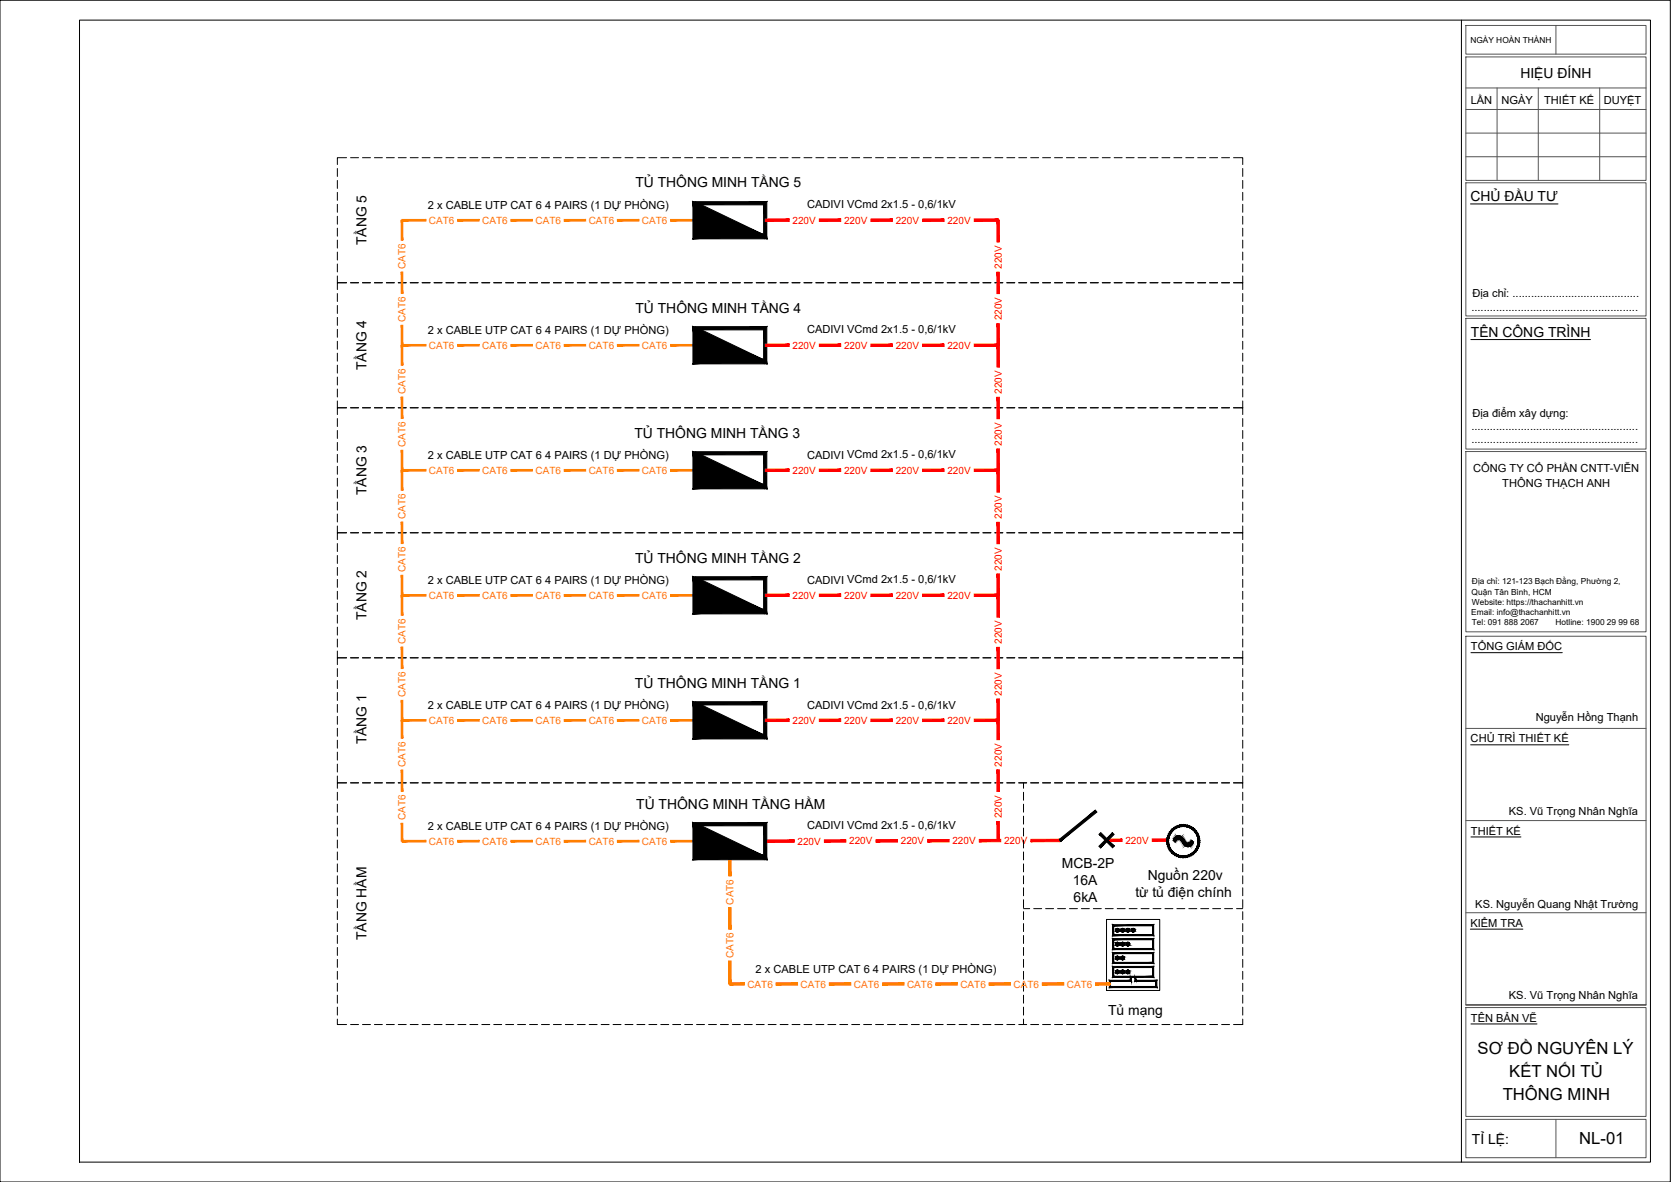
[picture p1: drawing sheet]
<svg xmlns="http://www.w3.org/2000/svg" width="420mm" height="297mm" viewBox="0 0 420 297" stroke-linecap="round" stroke-linejoin="round" font-family="sans-serif">
<defs><g id="words">
<g font-size="4.2">
<text x="371.5" y="264.9">SƠ ĐỒ NGUYÊN LÝ</text>
<text x="379.5" y="270.6">KẾT NỐI TỦ</text>
<text x="377.8" y="276.4">THÔNG MINH</text>
<text x="397.1" y="287.6">NL-01</text>
</g>
<g font-size="3.5">
<text x="382.3" y="19.5">HIỆU ĐÍNH</text>
<text x="159.8" y="47.1">TỦ THÔNG MINH TẦNG 5</text>
<text x="369.7" y="50.5">CHỦ ĐẦU TƯ</text>
<text x="92.1" y="61.6" transform="rotate(-90 92.1 61.6)">TẦNG 5</text>
<text x="159.8" y="78.5">TỦ THÔNG MINH TẦNG 4</text>
<text x="369.8" y="84.6">TÊN CÔNG TRÌNH</text>
<text x="92.1" y="93" transform="rotate(-90 92.1 93)">TẦNG 4</text>
<text x="159.5" y="110.1">TỦ THÔNG MINH TẦNG 3</text>
<text x="92.1" y="124.4" transform="rotate(-90 92.1 124.4)">TẦNG 3</text>
<text x="159.7" y="141.4">TỦ THÔNG MINH TẦNG 2</text>
<text x="92.1" y="155.9" transform="rotate(-90 92.1 155.9)">TẦNG 2</text>
<text x="159.7" y="173">TỦ THÔNG MINH TẦNG 1</text>
<text x="92.1" y="187" transform="rotate(-90 92.1 187)">TẦNG 1</text>
<text x="160" y="203.3">TỦ THÔNG MINH TẦNG HẦM</text>
<text x="267" y="218.2">MCB-2P</text>
<text x="288.6" y="221.1">Nguồn 220v</text>
<text x="269.7" y="222.4">16A</text>
<text x="270" y="226.6">6kA</text>
<text x="285.5" y="225.4">từ tủ điện chính</text>
<text x="92.1" y="236.2" transform="rotate(-90 92.1 236.2)">TẦNG HẦM</text>
<text x="278.6" y="255">Tủ mạng</text>
<text x="370.1" y="287.4">TỈ LỆ:</text>
</g>
<g font-size="2.8">
<text x="369.8" y="26.1">LẦN</text>
<text x="377.6" y="26">NGÀY</text>
<text x="388.3" y="26.1">THIẾT KẾ</text>
<text x="403.2" y="26">DUYỆT</text>
<text x="107.6" y="52.5">2 x CABLE UTP CAT 6 4 PAIRS (1 DỰ PHÒNG)</text>
<text x="202.9" y="52.3">CADIVI VCmd 2x1.5 - 0,6/1kV</text>
<text x="370.2" y="74.7">Địa chỉ: .........................................</text>
<text x="107.6" y="83.9">2 x CABLE UTP CAT 6 4 PAIRS (1 DỰ PHÒNG)</text>
<text x="202.9" y="83.8">CADIVI VCmd 2x1.5 - 0,6/1kV</text>
<text x="370" y="78">......................................................</text>
<text x="370.2" y="104.8">Địa điểm xây dựng:</text>
<text x="370" y="108.1">......................................................</text>
<text x="370" y="111.4">......................................................</text>
<text x="107.6" y="115.4">2 x CABLE UTP CAT 6 4 PAIRS (1 DỰ PHÒNG)</text>
<text x="202.9" y="115.2">CADIVI VCmd 2x1.5 - 0,6/1kV</text>
<text x="370.4" y="118.6">CÔNG TY CỔ PHẦN CNTT-VIỄN</text>
<text x="377.7" y="122.5">THÔNG THẠCH ANH</text>
<text x="107.6" y="146.8">2 x CABLE UTP CAT 6 4 PAIRS (1 DỰ PHÒNG)</text>
<text x="202.9" y="146.6">CADIVI VCmd 2x1.5 - 0,6/1kV</text>
<text x="369.9" y="163.4">TỔNG GIÁM ĐỐC</text>
<text x="107.6" y="178.2">2 x CABLE UTP CAT 6 4 PAIRS (1 DỰ PHÒNG)</text>
<text x="202.9" y="178.1">CADIVI VCmd 2x1.5 - 0,6/1kV</text>
<text x="386.1" y="181.2">Nguyễn Hồng Thạnh</text>
<text x="369.8" y="186.6">CHỦ TRÌ THIẾT KẾ</text>
<text x="107.6" y="208.6">2 x CABLE UTP CAT 6 4 PAIRS (1 DỰ PHÒNG)</text>
<text x="202.9" y="208.2">CADIVI VCmd 2x1.5 - 0,6/1kV</text>
<text x="369.9" y="209.7">THIẾT KẾ</text>
<text x="379.4" y="204.7">KS. Vũ Trọng Nhân Nghĩa</text>
<text x="369.7" y="232.9">KIỂM TRA</text>
<text x="370.9" y="228.1">KS. Nguyễn Quang Nhật Trường</text>
<text x="190" y="244.5">2 x CABLE UTP CAT 6 4 PAIRS (1 DỰ PHÒNG)</text>
<text x="379.4" y="251.1">KS. Vũ Trọng Nhân Nghĩa</text>
<text x="369.9" y="256.7">TÊN BẢN VẼ</text>
</g>
<g font-size="2.5" fill="#ff7f00">
<text x="107.9" y="56.2">CAT6</text>
<text x="121.3" y="56.2">CAT6</text>
<text x="134.6" y="56.2">CAT6</text>
<text x="148" y="56.2">CAT6</text>
<text x="161.4" y="56.2">CAT6</text>
<text x="102" y="67.6" transform="rotate(-90 102 67.6)">CAT6</text>
<text x="102" y="81" transform="rotate(-90 102 81)">CAT6</text>
<text x="107.9" y="87.7">CAT6</text>
<text x="121.3" y="87.7">CAT6</text>
<text x="134.6" y="87.7">CAT6</text>
<text x="148" y="87.7">CAT6</text>
<text x="161.4" y="87.7">CAT6</text>
<text x="102" y="99" transform="rotate(-90 102 99)">CAT6</text>
<text x="102" y="112.4" transform="rotate(-90 102 112.4)">CAT6</text>
<text x="107.9" y="119.1">CAT6</text>
<text x="121.3" y="119.1">CAT6</text>
<text x="134.6" y="119.1">CAT6</text>
<text x="148" y="119.1">CAT6</text>
<text x="161.4" y="119.1">CAT6</text>
<text x="102" y="130.4" transform="rotate(-90 102 130.4)">CAT6</text>
<text x="102" y="143.8" transform="rotate(-90 102 143.8)">CAT6</text>
<text x="107.9" y="150.5">CAT6</text>
<text x="121.3" y="150.5">CAT6</text>
<text x="134.6" y="150.5">CAT6</text>
<text x="148" y="150.5">CAT6</text>
<text x="161.4" y="150.5">CAT6</text>
<text x="102" y="161.8" transform="rotate(-90 102 161.8)">CAT6</text>
<text x="102" y="175.2" transform="rotate(-90 102 175.2)">CAT6</text>
<text x="107.9" y="181.9">CAT6</text>
<text x="121.3" y="181.9">CAT6</text>
<text x="134.6" y="181.9">CAT6</text>
<text x="148" y="181.9">CAT6</text>
<text x="161.4" y="181.9">CAT6</text>
<text x="102" y="192.7" transform="rotate(-90 102 192.7)">CAT6</text>
<text x="102" y="206.1" transform="rotate(-90 102 206.1)">CAT6</text>
<text x="107.9" y="212.3">CAT6</text>
<text x="121.3" y="212.3">CAT6</text>
<text x="134.6" y="212.3">CAT6</text>
<text x="148" y="212.3">CAT6</text>
<text x="161.4" y="212.3">CAT6</text>
<text x="184.4" y="227.3" transform="rotate(-90 184.4 227.3)">CAT6</text>
<text x="184.4" y="240.7" transform="rotate(-90 184.4 240.7)">CAT6</text>
<text x="187.9" y="248.2">CAT6</text>
<text x="201.3" y="248.2">CAT6</text>
<text x="214.7" y="248.2">CAT6</text>
<text x="228.1" y="248.2">CAT6</text>
<text x="241.5" y="248.2">CAT6</text>
<text x="254.9" y="248.2">CAT6</text>
<text x="268.2" y="248.2">CAT6</text>
</g>
<g font-size="2.5" fill="#f00">
<text x="199.3" y="56.2">220V</text>
<text x="212.2" y="56.2">220V</text>
<text x="225.2" y="56.2">220V</text>
<text x="238.2" y="56.2">220V</text>
<text x="251.9" y="67.6" transform="rotate(-90 251.9 67.6)">220V</text>
<text x="251.9" y="80.5" transform="rotate(-90 251.9 80.5)">220V</text>
<text x="199.3" y="87.6">220V</text>
<text x="212.2" y="87.6">220V</text>
<text x="225.2" y="87.6">220V</text>
<text x="238.2" y="87.6">220V</text>
<text x="251.9" y="99" transform="rotate(-90 251.9 99)">220V</text>
<text x="251.9" y="112" transform="rotate(-90 251.9 112)">220V</text>
<text x="199.3" y="119.1">220V</text>
<text x="212.2" y="119.1">220V</text>
<text x="225.2" y="119.1">220V</text>
<text x="238.2" y="119.1">220V</text>
<text x="251.9" y="130.4" transform="rotate(-90 251.9 130.4)">220V</text>
<text x="251.9" y="143.4" transform="rotate(-90 251.9 143.4)">220V</text>
<text x="199.3" y="150.5">220V</text>
<text x="212.2" y="150.5">220V</text>
<text x="225.2" y="150.5">220V</text>
<text x="238.2" y="150.5">220V</text>
<text x="251.9" y="161.8" transform="rotate(-90 251.9 161.8)">220V</text>
<text x="251.9" y="174.8" transform="rotate(-90 251.9 174.8)">220V</text>
<text x="199.3" y="181.9">220V</text>
<text x="212.2" y="181.9">220V</text>
<text x="225.2" y="181.9">220V</text>
<text x="238.2" y="181.9">220V</text>
<text x="251.9" y="192.6" transform="rotate(-90 251.9 192.6)">220V</text>
<text x="251.9" y="205.6" transform="rotate(-90 251.9 205.6)">220V</text>
<text x="200.5" y="212.3">220V</text>
<text x="213.5" y="212.2">220V</text>
<text x="226.5" y="212.2">220V</text>
<text x="239.5" y="212.2">220V</text>
<text x="252.5" y="212.1">220V</text>
<text x="283" y="212.1">220V</text>
</g>
<g font-size="2.1">
<text x="369.7" y="10.9">NGÀY HOÀN THÀNH</text>
<text x="370" y="149.4">Quận Tân Bình, HCM</text>
<text x="370.1" y="146.9">Địa chỉ: 121-123 Bạch Đằng, Phường 2,</text>
<text x="370" y="154.4">Email: info@thachanhitt.vn</text>
<text x="370.1" y="151.9">Website: https://thachanhitt.vn</text>
<text x="370.1" y="157">Tel: 091 888 2067</text>
<text x="391.1" y="157">Hotline: 1900 29 99 68</text>
</g>
</g></defs>
<!-- layer: 0 -->
<g fill="#ff7f00" stroke="#ff7f00" stroke-width=".25">
<path d="M101.1 180.8v.4l6-.4zM101.1 181.2l6-.4v.4z"/>
<path d="M115.1 180.8v.4l5.4-.4zM115.1 181.2l5.4-.4v.4z"/>
<path d="M128.5 180.8v.4l5.4-.4zM128.5 181.2l5.4-.4v.4z"/>
<path d="M141.8 180.8v.4l5.5-.4zM141.8 181.2l5.5-.4v.4z"/>
<path d="M155.2 180.8v.4l5.4-.4zM155.2 181.2l5.4-.4v.4z"/>
<path d="M168.6 180.8v.4l6-.4zM168.6 181.2l6-.4v.4zM174.6 180.8v.4z"/>
<path d="M101.1 211.2v.4l6-.4zM101.1 211.6l6-.4v.4z"/>
<path d="M115.1 211.2v.4l5.4-.4zM115.1 211.6l5.4-.4v.4z"/>
<path d="M128.5 211.2v.4l5.4-.4zM128.5 211.6l5.4-.4v.4z"/>
<path d="M141.8 211.2v.4l5.5-.4zM141.8 211.6l5.5-.4v.4z"/>
<path d="M155.2 211.2v.4l5.4-.4zM155.2 211.6l5.4-.4v.4z"/>
<path d="M168.6 211.2v.4l6-.4zM168.6 211.6l6-.4v.4zM174.6 211.2v.4z"/>
<path d="M101.1 149.4v.4l6-.4zM101.1 149.8l6-.4v.4z"/>
<path d="M115.1 149.4v.4l5.4-.4zM115.1 149.8l5.4-.4v.4z"/>
<path d="M128.5 149.4v.4l5.4-.4zM128.5 149.8l5.4-.4v.4z"/>
<path d="M141.8 149.4v.4l5.5-.4zM141.8 149.8l5.5-.4v.4z"/>
<path d="M155.2 149.4v.4l5.4-.4zM155.2 149.8l5.4-.4v.4z"/>
<path d="M168.6 149.4v.4l6-.4zM168.6 149.8l6-.4v.4zM174.6 149.4v.4z"/>
<path d="M101.1 118v.4l6-.4zM101.1 118.4l6-.4v.4z"/>
<path d="M115.1 118v.4l5.4-.4zM115.1 118.4l5.4-.4v.4z"/>
<path d="M128.5 118v.4l5.4-.4zM128.5 118.4l5.4-.4v.4z"/>
<path d="M141.8 118v.4l5.5-.4zM141.8 118.4l5.5-.4v.4z"/>
<path d="M155.2 118v.4l5.4-.4zM155.2 118.4l5.4-.4v.4z"/>
<path d="M168.6 118v.4l6-.4zM168.6 118.4l6-.4v.4zM174.6 118v.4z"/>
<path d="M101.1 86.6v.4l6-.4zM101.1 87l6-.4v.4z"/>
<path d="M115.1 86.6v.4l5.4-.4zM115.1 87l5.4-.4v.4z"/>
<path d="M128.5 86.6v.4l5.4-.4zM128.5 87l5.4-.4v.4z"/>
<path d="M141.8 86.6v.4l5.5-.4zM141.8 87l5.5-.4v.4z"/>
<path d="M155.2 86.6v.4l5.4-.4zM155.2 87l5.4-.4v.4z"/>
<path d="M168.6 86.6v.4l6-.4zM168.6 87l6-.4v.4zM174.6 86.6v.4z"/>
<path d="M183.2 241.5v5.8h.6zM183.2 241.5h.6v5.8z"/>
<path d="M183.2 228.1v5.4h.6zM183.2 228.1h.6v5.4z"/>
<path d="M183.2 214.4v5.7h.6zM183.2 214.4h.6v5.7z"/>
<path d="M183.5 247v.6l3.6-.6zM183.5 247.6l3.6-.6v.6z"/>
<path d="M195.1 247v.6l5.4-.6zM195.1 247.6l5.4-.6v.6z"/>
<path d="M208.5 247v.6l5.4-.6zM208.5 247.6l5.4-.6v.6z"/>
<path d="M221.9 247v.6l5.4-.6zM221.9 247.6l5.4-.6v.6z"/>
<path d="M235.3 247v.6l5.4-.6zM235.3 247.6l5.4-.6v.6z"/>
<path d="M248.7 247v.6l5.4-.6zM248.7 247.6l5.4-.6v.6z"/>
<path d="M262.1 247v.6l5.4-.6zM262.1 247.6l5.4-.6v.6z"/>
<path d="M275.5 247v.6l3.6-.6zM275.5 247.6l3.6-.6v.6z"/>
<path d="M101.1 55.1v.4l6-.4zM101.1 55.5l6-.4v.4z"/>
<path d="M115.1 55.1v.4l5.4-.4zM115.1 55.5l5.4-.4v.4z"/>
<path d="M128.5 55.1v.4l5.4-.4zM128.5 55.5l5.4-.4v.4z"/>
<path d="M141.8 55.1v.4l5.5-.4zM141.8 55.5l5.5-.4v.4z"/>
<path d="M155.2 55.1v.4l5.4-.4zM155.2 55.5l5.4-.4v.4z"/>
<path d="M168.6 55.1v.4l6-.4zM168.6 55.5l6-.4v.4zM174.6 55.1v.4z"/>
<path d="M100.9 206.9v4.5h.4zM100.9 206.9h.4v4.5z"/>
<path d="M100.9 193.5v5.4h.4zM100.9 193.5h.4v5.4z"/>
<path d="M100.9 181v4.5h.4zM100.9 181h.4v4.5z"/>
<path d="M100.9 176v5h.4zM100.9 176h.4v5z"/>
<path d="M100.9 162.6v5.4h.4zM100.9 162.6h.4v5.4z"/>
<path d="M100.9 149.6v5h.4zM100.9 149.6h.4v5z"/>
<path d="M100.9 144.6v5h.4zM100.9 144.6h.4v5z"/>
<path d="M100.9 131.2v5.4h.4zM100.9 131.2h.4v5.4z"/>
<path d="M100.9 118.2v5h.4zM100.9 118.2h.4v5z"/>
<path d="M100.9 113.2v5h.4zM100.9 113.2h.4v5z"/>
<path d="M100.9 99.8v5.4h.4zM100.9 99.8h.4v5.4z"/>
<path d="M100.9 86.8v5h.4zM100.9 86.8h.4v5z"/>
<path d="M100.9 81.7v5.1h.4zM100.9 81.7h.4v5.1z"/>
<path d="M100.9 68.4v5.4h.4zM100.9 68.4h.4v5.4z"/>
<path d="M100.9 55.3v5.1h.4zM100.9 55.3h.4v5.1z"/>
</g>
<g fill="none" stroke="#000" stroke-width=".25">
<path d="M0 .1h420v296.9h-420zM20 5.1h395v286.9h-395zM367.5 5.1v286.9M87.1 39.6h-2.3v1.7M88.1 39.6h2M91.1 39.6h2M94.1 39.6h2M97.1 39.6h2M100.1 39.6h2M103.1 39.6h2M106.1 39.6h2M109.1 39.6h2"/>
<path d="M112.1 39.6h2M115.1 39.6h2M118.1 39.6h2M121.1 39.6h2M124.1 39.6h2M127.1 39.6h2M130.1 39.6h2M133.1 39.6h2M136.1 39.6h2M139.1 39.6h2M142.1 39.6h2M145.2 39.6h2"/>
<path d="M148.1 39.6h2M151.2 39.6h2M154.1 39.6h2M157.2 39.6h2M160.1 39.6h2M163.2 39.6h2M166.1 39.6h2M169.1 39.6h2M172.1 39.6h2M175.1 39.6h2M178.1 39.6h2M181.1 39.6h2"/>
<path d="M184.1 39.6h2.1M187.1 39.6h2M190.2 39.6h2M193.1 39.6h2M196.2 39.6h2M199.1 39.6h2M202.2 39.6h2M205.1 39.6h2M208.2 39.6h2M211.1 39.6h2M214.2 39.6h2M217.1 39.6h2"/>
<path d="M220.2 39.6h2M223.1 39.6h2M226.2 39.6h2M229.2 39.6h2M232.2 39.6h2M235.2 39.6h2M238.2 39.6h1.9M241.2 39.6h2M244.1 39.6h2M247.2 39.6h2M250.1 39.6h2M253.2 39.6h2"/>
<path d="M256.1 39.6h2M259.2 39.6h2M262.1 39.6h2M265.2 39.6h2M268.1 39.6h2.1M271.2 39.6h2M274.2 39.6h2M277.2 39.6h2M280.2 39.6h2M283.2 39.6h2M286.2 39.6h2M289.2 39.6h2"/>
<path d="M292.2 39.6h2M295.2 39.6h2M298.2 39.6h2M301.2 39.6h2M304.2 39.6h2M307.2 39.6h2M310.2 39.6h2.3v1.7M84.8 42.3v2M84.8 45.3v2M84.8 48.3v2M84.8 51.3v2M84.8 54.3v2"/>
<path d="M84.8 57.3v2M312.5 42.3v2M312.5 45.3v2M312.5 48.3v2M312.5 51.3v2M312.5 54.3v2M312.5 57.3v2M369.7 51.3h22M84.8 69.3v1.8h2.3h-2.3v1.7M84.8 60.3v2M84.8 63.3v2M84.8 66.3v2"/>
<path d="M84.8 73.8v2M84.8 76.8v2M84.8 79.8v2M88.1 71.1h2M91.1 71.1h2M94.1 71.1h2M97.1 71.1h2M100.1 71.1h2M103.1 71.1h2M106.1 71.1h2M109.1 71.1h2M112.1 71.1h2"/>
<path d="M115.1 71.1h2M118.1 71.1h2M121.1 71.1h2M124.1 71.1h2M127.1 71.1h2M130.1 71.1h2M133.1 71.1h2M136.1 71.1h2M139.1 71.1h2M142.1 71.1h2M145.2 71.1h2M148.1 71.1h2"/>
<path d="M151.2 71.1h2M154.1 71.1h2M157.2 71.1h2M160.1 71.1h2M163.2 71.1h2M166.1 71.1h2M169.1 71.1h2M172.1 71.1h2M175.1 71.1h2M178.1 71.1h2M181.1 71.1h2M184.1 71.1h2.1"/>
<path d="M187.1 71.1h2M190.2 71.1h2M193.1 71.1h2M196.2 71.1h2M199.1 71.1h2M202.2 71.1h2M205.1 71.1h2M208.2 71.1h2M211.1 71.1h2M214.2 71.1h2M217.1 71.1h2M220.2 71.1h2"/>
<path d="M223.1 71.1h2M226.2 71.1h2M229.2 71.1h2M232.2 71.1h2M235.2 71.1h2M238.2 71.1h1.9M241.2 71.1h2M244.1 71.1h2M247.2 71.1h2M250.1 71.1h2M253.2 71.1h2M256.1 71.1h2"/>
<path d="M259.2 71.1h2M262.1 71.1h2M265.2 71.1h2M268.1 71.1h2.1M271.2 71.1h2M274.2 71.1h2M277.2 71.1h2M280.2 71.1h2M283.2 71.1h2M286.2 71.1h2M289.2 71.1h2M292.2 71.1h2"/>
<path d="M295.2 71.1h2M298.2 71.1h2M301.2 71.1h2M304.2 71.1h2M307.2 71.1h2M312.5 69.3v1.8h-2.3h2.3v1.7M312.5 60.3v2M312.5 63.3v2M312.5 66.3v2M312.5 73.8v2M312.5 76.8v2M312.5 79.8v2"/>
<path d="M84.8 82.8v2M84.8 85.8v2M84.8 88.8v2M84.8 91.8v2M84.8 94.8v2M84.8 97.8v2M312.5 82.8v2M312.5 85.8v2M312.5 88.8v2M312.5 91.8v2M312.5 94.8v2M312.5 97.8v2"/>
<path d="M369.8 85.3h30.1M84.8 100.8v1.7h2.3h-2.3v1.7M84.8 105.2v2M84.8 108.2v2M84.8 111.2v2M84.8 114.2v2M84.8 117.2v2M88.1 102.5h2M91.1 102.5h2M94.1 102.5h2M97.1 102.5h2M100.1 102.5h2"/>
<path d="M103.1 102.5h2M106.1 102.5h2M109.1 102.5h2M112.1 102.5h2M115.1 102.5h2M118.1 102.5h2M121.1 102.5h2M124.1 102.5h2M127.1 102.5h2M130.1 102.5h2M133.1 102.5h2M136.1 102.5h2"/>
<path d="M139.1 102.5h2M142.1 102.5h2M145.2 102.5h2M148.1 102.5h2M151.2 102.5h2M154.1 102.5h2M157.2 102.5h2M160.1 102.5h2M163.2 102.5h2M166.1 102.5h2M169.1 102.5h2M172.1 102.5h2"/>
<path d="M175.1 102.5h2M178.1 102.5h2M181.1 102.5h2M184.1 102.5h2.1M187.1 102.5h2M190.2 102.5h2M193.1 102.5h2M196.2 102.5h2M199.1 102.5h2M202.2 102.5h2M205.1 102.5h2M208.2 102.5h2"/>
<path d="M211.1 102.5h2M214.2 102.5h2M217.1 102.5h2M220.2 102.5h2M223.1 102.5h2M226.2 102.5h2M229.2 102.5h2M232.2 102.5h2M235.2 102.5h2M238.2 102.5h1.9M241.2 102.5h2M244.1 102.5h2"/>
<path d="M247.2 102.5h2M250.1 102.5h2M253.2 102.5h2M256.1 102.5h2M259.2 102.5h2M262.1 102.5h2M265.2 102.5h2M268.1 102.5h2.1M271.2 102.5h2M274.2 102.5h2M277.2 102.5h2M280.2 102.5h2"/>
<path d="M283.2 102.5h2M286.2 102.5h2M289.2 102.5h2M292.2 102.5h2M295.2 102.5h2M298.2 102.5h2M301.2 102.5h2M304.2 102.5h2M307.2 102.5h2M312.5 100.8v1.7h-2.3h2.3v1.7M312.5 105.2v2M312.5 108.2v2"/>
<path d="M312.5 111.2v2M312.5 114.2v2M312.5 117.2v2M84.8 132.2v1.7h2.3h-2.3v1.7M84.8 120.2v2M84.8 123.2v2M84.8 126.2v2M84.8 129.2v2M84.8 136.6v2M84.8 139.6v2M88.1 133.9h2M91.1 133.9h2"/>
<path d="M94.1 133.9h2M97.1 133.9h2M100.1 133.9h2M103.1 133.9h2M106.1 133.9h2M109.1 133.9h2M112.1 133.9h2M115.1 133.9h2M118.1 133.9h2M121.1 133.9h2M124.1 133.9h2M127.1 133.9h2"/>
<path d="M130.1 133.9h2M133.1 133.9h2M136.1 133.9h2M139.1 133.9h2M142.1 133.9h2M145.2 133.9h2M148.1 133.9h2M151.2 133.9h2M154.1 133.9h2M157.2 133.9h2M160.1 133.9h2M163.2 133.9h2"/>
<path d="M166.1 133.9h2M169.1 133.9h2M172.1 133.9h2M175.1 133.9h2M178.1 133.9h2M181.1 133.9h2M184.1 133.9h2.1M187.1 133.9h2M190.2 133.9h2M193.1 133.9h2M196.2 133.9h2M199.1 133.9h2"/>
<path d="M202.2 133.9h2M205.1 133.9h2M208.2 133.9h2M211.1 133.9h2M214.2 133.9h2M217.1 133.9h2M220.2 133.9h2M223.1 133.9h2M226.2 133.9h2M229.2 133.9h2M232.2 133.9h2M235.2 133.9h2"/>
<path d="M238.2 133.9h1.9M241.2 133.9h2M244.1 133.9h2M247.2 133.9h2M250.1 133.9h2M253.2 133.9h2M256.1 133.9h2M259.2 133.9h2M262.1 133.9h2M265.2 133.9h2M268.1 133.9h2.1M271.2 133.9h2"/>
<path d="M274.2 133.9h2M277.2 133.9h2M280.2 133.9h2M283.2 133.9h2M286.2 133.9h2M289.2 133.9h2M292.2 133.9h2M295.2 133.9h2M298.2 133.9h2M301.2 133.9h2M304.2 133.9h2M307.2 133.9h2"/>
<path d="M312.5 132.2v1.7h-2.3h2.3v1.7M312.5 120.2v2M312.5 123.2v2M312.5 126.2v2M312.5 129.2v2M312.5 136.6v2M312.5 139.6v2M84.8 142.6v2M84.8 145.6v2M84.8 148.6v2M84.8 151.6v2M84.8 154.6v2"/>
<path d="M84.8 157.6v2M312.5 142.6v2M312.5 145.6v2M312.5 148.6v2M312.5 151.6v2M312.5 154.6v2M312.5 157.6v2M84.8 163.6v1.7h2.3h-2.3v1.7M84.8 160.6v2M84.8 168v2M84.8 171v2M84.8 174v2"/>
<path d="M84.8 177v2M88.1 165.3h2M91.1 165.3h2M94.1 165.3h2M97.1 165.3h2M100.1 165.3h2M103.1 165.3h2M106.1 165.3h2M109.1 165.3h2M112.1 165.3h2M115.1 165.3h2M118.1 165.3h2"/>
<path d="M121.1 165.3h2M124.1 165.3h2M127.1 165.3h2M130.1 165.3h2M133.1 165.3h2M136.1 165.3h2M139.1 165.3h2M142.1 165.3h2M145.2 165.3h2M148.1 165.3h2M151.2 165.3h2M154.1 165.3h2"/>
<path d="M157.2 165.3h2M160.1 165.3h2M163.2 165.3h2M166.1 165.3h2M169.1 165.3h2M172.1 165.3h2M175.1 165.3h2M178.1 165.3h2M181.1 165.3h2M184.1 165.3h2.1M187.1 165.3h2M190.2 165.3h2"/>
<path d="M193.1 165.3h2M196.2 165.3h2M199.1 165.3h2M202.2 165.3h2M205.1 165.3h2M208.2 165.3h2M211.1 165.3h2M214.2 165.3h2M217.1 165.3h2M220.2 165.3h2M223.1 165.3h2M226.2 165.3h2"/>
<path d="M229.2 165.3h2M232.2 165.3h2M235.2 165.3h2M238.2 165.3h1.9M241.2 165.3h2M244.1 165.3h2M247.2 165.3h2M250.1 165.3h2M253.2 165.3h2M256.1 165.3h2M259.2 165.3h2M262.1 165.3h2"/>
<path d="M265.2 165.3h2M268.1 165.3h2.1M271.2 165.3h2M274.2 165.3h2M277.2 165.3h2M280.2 165.3h2M283.2 165.3h2M286.2 165.3h2M289.2 165.3h2M292.2 165.3h2M295.2 165.3h2M298.2 165.3h2"/>
<path d="M301.2 165.3h2M304.2 165.3h2M307.2 165.3h2M312.5 163.6v1.7h-2.3h2.3v1.7M312.5 160.6v2M312.5 168v2M312.5 171v2M312.5 174v2M312.5 177v2M369.9 164h22.9M84.8 195v1.7h2.3h-2.3v1.4M84.8 180v2"/>
<path d="M84.8 183v2M84.8 186v2M84.8 189v2M84.8 192v2M84.8 199.1v2M88.1 196.7h2M91.1 196.7h2M94.1 196.7h2M97.1 196.7h2M100.1 196.7h2M103.1 196.7h2M106.1 196.7h2"/>
<path d="M109.1 196.7h2M112.1 196.7h2M115.1 196.7h2M118.1 196.7h2M121.1 196.7h2M124.1 196.7h2M127.1 196.7h2M130.1 196.7h2M133.1 196.7h2M136.1 196.7h2M139.1 196.7h2M142.1 196.7h2"/>
<path d="M145.2 196.7h2M148.1 196.7h2M151.2 196.7h2M154.1 196.7h2M157.2 196.7h2M160.1 196.7h2M163.2 196.7h2M166.1 196.7h2M169.1 196.7h2M172.1 196.7h2M175.1 196.7h2M178.1 196.7h2"/>
<path d="M181.1 196.7h2M184.1 196.7h2.1M187.1 196.7h2M190.2 196.7h2M193.1 196.7h2M196.2 196.7h2M199.1 196.7h2M202.2 196.7h2M205.1 196.7h2M208.2 196.7h2M211.1 196.7h2M214.2 196.7h2"/>
<path d="M217.1 196.7h2M220.2 196.7h2M223.1 196.7h2M226.2 196.7h2M229.2 196.7h2M232.2 196.7h2M235.2 196.7h2M238.2 196.7h1.9M241.2 196.7h2M244.1 196.7h2M247.2 196.7h2M250.1 196.7h2"/>
<path d="M253.2 196.7h2M256.1 196.7h2M257.4 196.7v1.4M257.4 199.1v2M259.2 196.7h2M262.1 196.7h2M265.2 196.7h2M268.1 196.7h2.1M271.2 196.7h2M274.2 196.7h2M277.2 196.7h2M280.2 196.7h2"/>
<path d="M283.2 196.7h2M286.2 196.7h2M289.2 196.7h2M292.2 196.7h2M295.2 196.7h2M298.2 196.7h2M301.2 196.7h2M304.2 196.7h2M307.2 196.7h2M312.5 195v1.7h-2.3h2.3v1.4M312.5 180v2M312.5 183v2"/>
<path d="M312.5 186v2M312.5 189v2M312.5 192v2M312.5 199.1v2M369.8 187.2h24.7M84.8 202.1v2M84.8 205.1v2M84.8 208.1v2M84.8 211.1v2M84.8 214.1v2M84.8 217.1v2M257.4 202.1v2"/>
<path d="M257.4 205.1v2M257.4 208.1v2M257.4 211.1v2M257.4 214.1v2M257.4 217.1v2M312.5 202.1v2M312.5 205.1v2M312.5 208.1v2M312.5 211.1v2M312.5 214.1v2M312.5 217.1v2M369.9 210.3h12.5"/>
<path d="M84.8 220.1v2M84.8 223.1v2M84.8 226.1v2M84.8 229.1v2M84.8 232.1v2M84.8 235.1v2M84.8 238.1v2M257.4 220.1v2M257.4 223.1v2M257.4 226.1v2M257.4 229.1v2M257.4 232.1v2"/>
<path d="M257.4 235.1v2M257.4 238.1v2M257.4 228.3h1.5M259.9 228.3h2M262.9 228.3h2M265.9 228.3h2M268.9 228.3h2M271.9 228.3h2M274.9 228.3h2M277.9 228.3h2M278.2 231.1h13.4v17.8h-13.4zM280.9 228.3h2"/>
<path d="M283.9 228.3h2M286.9 228.3h2M289.9 228.3h2M292.9 228.3h2M295.9 228.3h2M298.9 228.3h2M301.9 228.3h2M304.9 228.3h2M307.9 228.3h2M310.9 228.3h1.6M312.5 220.1v2M312.5 223.1v2"/>
<path d="M312.5 226.1v2M312.5 229.1v2M312.5 232.1v2M312.5 235.1v2M312.5 238.1v2M369.7 233.5h13.2M84.8 256.1v1.4h2.3M84.8 241.1v2M84.8 244.1v2M84.8 247.1v2M84.8 250.1v2M84.8 253.1v2"/>
<path d="M88.1 257.5h2M91.1 257.5h2M94.1 257.5h2M97.1 257.5h2M100.1 257.5h2M103.1 257.5h2M106.1 257.5h2M109.1 257.5h2M112.1 257.5h2M115.1 257.5h2M118.1 257.5h2M121.1 257.5h2"/>
<path d="M124.1 257.5h2M127.1 257.5h2M130.1 257.5h2M133.1 257.5h2M136.1 257.5h2M139.1 257.5h2M142.1 257.5h2M145.2 257.5h2M148.1 257.5h2M151.2 257.5h2M154.1 257.5h2M157.2 257.5h2"/>
<path d="M160.1 257.5h2M163.2 257.5h2M166.1 257.5h2M169.1 257.5h2M172.1 257.5h2M175.1 257.5h2M178.1 257.5h2M181.1 257.5h2M184.1 257.5h2.1M187.1 257.5h2M190.2 257.5h2M193.1 257.5h2"/>
<path d="M196.2 257.5h2M199.1 257.5h2M202.2 257.5h2M205.1 257.5h2M208.2 257.5h2M211.1 257.5h2M214.2 257.5h2M217.1 257.5h2M220.2 257.5h2M223.1 257.5h2M226.2 257.5h2M229.2 257.5h2"/>
<path d="M232.2 257.5h2M235.2 257.5h2M238.2 257.5h1.9M241.2 257.5h2M244.1 257.5h2M247.2 257.5h2M250.1 257.5h2M253.2 257.5h2M256.1 257.5h2M257.4 241.1v2M257.4 244.1v2M257.4 247.1v2"/>
<path d="M257.4 250.1v2M257.4 253.1v2M257.4 256.1v1.4M259.2 257.5h2M262.1 257.5h2M265.2 257.5h2M268.1 257.5h2.1M271.2 257.5h2M274.2 257.5h2M277.2 257.5h2M280.2 257.5h2M283.2 257.5h2"/>
<path d="M286.2 257.5h2M289.2 257.5h2M292.2 257.5h2M295.2 257.5h2M298.2 257.5h2M301.2 257.5h2M304.2 257.5h2M307.2 257.5h2M312.5 241.1v2M312.5 244.1v2M312.5 247.1v2M312.5 250.1v2"/>
<path d="M312.5 253.1v2M312.5 256.1v1.4h-2.3M369.9 257.3h16.6"/>
<circle cx="281" cy="237.2" r=".44"/>
<circle cx="281" cy="233.8" r=".44"/>
<circle cx="282.3" cy="237.2" r=".44"/>
<circle cx="282.3" cy="233.8" r=".44"/>
<circle cx="283.6" cy="233.8" r=".44"/>
<circle cx="283.6" cy="237.2" r=".44"/>
<circle cx="284.9" cy="233.8" r=".44"/>
<circle cx="281" cy="244.2" r=".44"/>
<circle cx="281" cy="240.7" r=".44"/>
<circle cx="282.3" cy="244.2" r=".44"/>
<circle cx="282.3" cy="240.7" r=".44"/>
<circle cx="283.6" cy="244.2" r=".44"/>
</g>
<g fill="#000" stroke="#000" stroke-width=".25">
<path d="M174.6 51.1l17.8 8.5h-17.8zM174.6 82.5l17.8 8.5h-17.8zM174.6 113.9l17.8 8.6h-17.8zM174.6 145.3l17.8 8.6h-17.8zM174.6 176.7l17.8 8.6h-17.8zM174.6 207.1l17.8 8.6h-17.8z"/>
<path d="M174.2 50.7l.8 .8 17.8-.8zM175 51.5l17.8-.8-.8 .8zM192 51.5l.8 8.5v-9.3zM192 51.5l.8 8.5-.8-.8zM174.2 60h18.6l-.8-.8zM175 59.2h17l-17.8 .8zM174.2 50.7v9.3l.8-.8zM174.2 50.7l.8 .8v7.7z"/>
<path d="M174.8 50.7l-.3 .7 18.1 7.9zM174.5 51.4l18.1 7.9-.4 .7z"/>
<path d="M174.2 82.1l.8 .8 17.8-.8zM175 82.9l17.8-.8-.8 .8zM192.8 82.1l-.8 .8 .8 8.5zM192 82.9l.8 8.5-.8-.8zM174.2 91.4h18.6l-.8-.8zM175 90.6h17l-17.8 .8zM174.2 82.1v9.3l.8-.8zM174.2 82.1l.8 .8v7.7z"/>
<path d="M174.8 82.1l-.3 .8 18.1 7.8zM174.5 82.9l18.1 7.8-.4 .7z"/>
<path d="M174.2 113.5l.8 .8 17.8-.8zM175 114.3l17.8-.8-.8 .8zM192 114.3l.8 8.5v-9.3zM192 114.3l.8 8.5-.8-.7zM174.2 122.8h18.6l-.8-.7zM174.2 122.8l.8-.7h17zM174.2 113.5v9.3l.8-.7zM174.2 113.5l.8 .8v7.8z"/>
<path d="M174.8 113.6l-.3 .7 18.1 7.8zM174.5 114.3l18.1 7.8-.4 .7z"/>
<path d="M174.2 144.9l.8 .8 17.8-.8zM175 145.7l17.8-.8-.8 .8zM192 145.7l.8 8.6v-9.4zM192 145.7l.8 8.6-.8-.8zM174.2 154.3h18.6l-.8-.8zM175 153.5h17l-17.8 .8zM174.2 144.9v9.4l.8-.8zM174.2 144.9l.8 .8v7.8z"/>
<path d="M174.8 145l-.3 .7 18.1 7.8zM174.5 145.7l18.1 7.8-.4 .7z"/>
<path d="M174.2 176.3l.8 .9 17.8-.9zM175 177.2l17.8-.9-.8 .9zM192.8 176.3l-.8 .9 .8 8.5zM192 177.2l.8 8.5-.8-.8zM174.2 185.7h18.6l-.8-.8zM175 184.9h17l-17.8 .8zM174.2 176.3v9.4l.8-.8zM174.2 176.3l.8 .9v7.7z"/>
<path d="M174.8 176.4l-.3 .7 18.1 7.8zM174.5 177.1l18.1 7.8-.4 .7z"/>
<path d="M174.2 206.7l.8 .8 17.8-.8zM175 207.5l17.8-.8-.8 .8zM192.8 206.7l-.8 .8 .8 8.6zM192 207.5l.8 8.6-.8-.8zM174.2 216.1h18.6l-.8-.8zM174.2 216.1l.8-.8h17zM174.2 206.7v9.4l.8-.8zM174.2 206.7l.8 .8v7.8z"/>
<path d="M174.8 206.8l-.3 .7 18.1 7.8zM174.5 207.5l18.1 7.8-.4 .7z"/>
<path d="M266.3 211l.4 .4 8.7-7.8zM266.7 211.4l8.7-7.8 .4 .5z"/>
<path d="M276.3 212.7l.4 .4 3-3.8zM279.7 209.3l.4 .4-3.4 3.4z"/>
<path d="M276.4 209.7l3.3 3.3 .5-.4zM276.4 209.7l.4-.5 3.4 3.4z"/>
<path d="M295.1 211l-.2 .2 .5 .4zM295.1 211l.5 .3-.2 .3zM295.3 210.8l-.2 .2 .5 .3zM295.3 210.8l.4 .3-.1 .2zM295.4 210.6l-.1 .2 .4 .3zM295.4 210.6l.5 .3-.2 .2zM295.6 210.4l-.2 .2 .5 .3zM295.6 210.4l.4 .4-.1 .1zM295.6 210.4l.4 .4-.2-.6zM295.8 210.2l.4 .5-.2 .1zM295.8 210.2l.4 .5-.2-.6zM296 210.1l.2 .6zM296 210.1l.3 .5v-.6zM296.3 210v.6zM296.3 210v.6l.3-.6zM296.6 210l-.3 .6zM296.6 210l-.2 .6 .4-.5zM296.8 210.1l-.4 .5zM296.8 210.1l-.3 .5 .5-.3zM296.5 210.6l.5-.3-.4 .4zM297 210.3l-.4 .4 .6-.3zM296.6 210.7l.6-.3-.5 .5zM296.7 210.9l.7-.2-.2-.3zM296.7 210.9l.7-.2-.5 .3zM296.9 211l.6-.1-.1-.2zM296.9 211l.6-.1-.5 .3zM297 211.2l.7-.1-.2-.2zM297 211.2l.7-.1-.5 .4zM297.2 211.5l.7-.2-.2-.2zM297.2 211.5l.7-.2-.5 .4zM297.4 211.7l.6-.2-.1-.2zM297.4 211.7l.6-.2-.5 .4zM297.5 211.9l.7-.2-.2-.2zM297.5 211.9l.7-.2-.5 .4zM297.7 212.1l.6-.2-.1-.2zM297.7 212.1l.6-.2-.4 .4zM297.9 212.3l.5-.2-.1-.2zM297.9 212.3l.5-.2-.3 .4zM298.4 212.1l-.3 .4 .5-.4zM298.1 212.5l.5-.4-.3 .6zM298.6 212.1l-.3 .6zM298.7 212.2l-.2 .6-.2-.1zM298.7 212.2l-.2 .6zM298.7 212.2l.1 .6h-.3zM298.7 212.2l.1 .6zM298.8 212.2l.2 .5-.2 .1zM298.8 212.2l.2 .5zM298.9 212.1l.3 .5-.2 .1zM298.9 212.1l.3 .5-.2-.6zM299 212l.4 .4-.2 .2zM299.2 211.8l-.2 .2 .4 .4zM299.2 211.8l.4 .4-.2 .2zM299.3 211.7l-.1 .1 .4 .4zM299.3 211.7l.5 .3-.2 .2zM299.5 211.4l-.2 .3 .5 .3zM299.5 211.4l.5 .4-.2 .2zM299.6 211.2l-.1 .2 .5 .4zM299.6 211.2l.5 .4-.1 .2z"/>
<path d="M297.5 215.1v.4l.5-.4zM297.5 215.5l.5-.4v.4zM298 215.1v.4l.4-.5zM298.4 215l.2 .4-.6 .1zM298.4 215l.2 .4 .3-.6zM298.9 214.8l.1 .4-.4 .2zM298.9 214.8l.1 .4 .3-.6zM299.3 214.6l.2 .4-.5 .2zM299.3 214.6l.2 .4 .2-.6zM299.7 214.4l.3 .3-.5 .3zM299.7 214.4l.3 .3 .1-.6zM300.1 214.1l.2 .3-.3 .3zM300.4 213.8l-.3 .3 .2 .3zM300.4 213.8l.3 .2-.4 .4zM300.7 213.4l-.3 .4 .3 .2zM300.7 213.4l.3 .2-.3 .4zM300.9 213l-.2 .4 .3 .2zM300.9 213l.4 .1-.3 .5zM301.1 212.5l-.2 .5 .4 .1zM301.1 212.5l.3 .2-.1 .4zM301.2 212.1l-.1 .4 .3 .2zM301.2 212.1l.4 .1-.2 .5zM301.2 211.6v.5l.4 .1zM301.2 211.6l.4 .1v.5zM301.2 211.2v.4l.4 .1zM301.2 211.2l.4-.1v.6zM301.2 210.7v.5l.4-.1zM301.2 210.7l.4-.1v.5zM301.1 210.2l.1 .5 .4-.1zM301.1 210.2l.3-.1 .2 .5zM300.9 209.8l.2 .4 .3-.1zM300.9 209.8l.4-.2 .1 .5zM300.7 209.4l.2 .4 .4-.2zM300.7 209.4l.3-.2 .3 .4zM300.4 209l.3 .4 .3-.2zM300.4 209l.3-.2 .3 .4zM300.1 208.7l.3 .3 .3-.2zM300.3 208.4l.4 .4-.6-.1zM299.7 208.4l.4 .3 .2-.3zM300 208.1l.3 .3h-.6zM299.3 208.1l.4 .3 .3-.3zM299.5 207.8l.5 .3h-.7zM298.9 207.9l.4 .2 .2-.3zM299 207.6l.5 .2-.6 .1zM298.4 207.8l.5 .1 .1-.3zM298.6 207.4l.4 .2-.6 .2zM298 207.7l.4 .1 .2-.4zM298 207.3l.6 .1-.6 .3zM297.5 207.7h.5v-.4zM297.5 207.3h.5l-.5 .4zM297.1 207.7h.4v-.4zM297 207.3h.5l-.4 .4zM297 207.3l-.4 .5 .5-.1zM296.5 207.4l.5-.1-.4 .5zM296.5 207.4l-.3 .5 .4-.1zM296 207.6l.5-.2-.3 .5zM296 207.6l-.3 .5 .5-.2zM295.5 207.8l.5-.2-.3 .5zM295.5 207.8l-.2 .6 .4-.3zM295.1 208.1l.4-.3-.2 .6zM295.1 208.1l-.1 .6 .3-.3zM294.7 208.4l.4-.3-.1 .6zM294.7 208.4v.6l.3-.3zM294.7 208.4v.6l-.3-.2zM294.4 208.8v.6l.3-.4zM294.4 208.8v.6l-.4-.2zM294 209.2l.2 .6 .2-.4zM294 209.2l.2 .6-.4-.2zM293.8 209.6l.2 .6 .2-.4zM293.8 209.6l.2 .6-.4-.1zM293.6 210.1l.3 .6 .1-.5zM293.6 210.1l.3 .6-.4-.1zM293.5 210.6l.3 .6 .1-.5zM293.5 210.6l.3 .6-.4-.1zM293.4 211.1l.4 .5v-.4zM293.4 211.1l.4 .5-.4 .1zM293.4 211.7l.5 .4-.1-.5zM293.4 211.7l.5 .4-.4 .1zM293.5 212.2l.5 .3-.1-.4zM293.5 212.2l.5 .3-.4 .2zM293.6 212.7l.6 .3-.2-.5zM293.6 212.7l.6 .3-.4 .1zM293.8 213.1l.6 .3-.2-.4zM293.8 213.1l.6 .3-.4 .2zM294 213.6l.7 .2-.3-.4zM294 213.6l.7 .2-.3 .2zM294.4 214l.6 .1-.3-.3zM294.4 214l.6 .1-.3 .3zM295 214.1l-.3 .3h.6zM294.7 214.4h.6l-.2 .3zM295.3 214.4l-.2 .3 .6-.1zM295.1 214.7l.6-.1-.2 .4zM295.7 214.6l-.2 .4 .7-.2zM295.5 215l.7-.2-.2 .4zM296.2 214.8l-.2 .4 .6-.2zM296 215.2l.6-.2-.1 .4zM296.6 215l-.1 .4 .6-.3zM296.5 215.4l.6-.3-.1 .4zM297.1 215.1l-.1 .4 .5-.4zM297 215.5l.5-.4v.4z"/>
<path d="M279.7 235.9l.3 .3 10.1-.3zM280 236.2l10.1-.3-.3 .3zM290.1 235.9l-.3 .3 .3 2.4zM289.8 236.2l.3 2.4-.3-.2zM279.7 238.6h10.4l-.3-.2zM279.7 238.6l.3-.2h9.8zM279.7 235.9v2.7l.3-.2zM279.7 235.9l.3 .3v2.2z"/>
<path d="M279.7 232.4l.3 .3 10.1-.3zM280 232.7l10.1-.3-.3 .3zM290.1 232.4l-.3 .3 .3 2.4zM289.8 232.7l.3 2.4-.3-.2zM279.7 235.1h10.4l-.3-.2zM279.7 235.1l.3-.2h9.8zM279.7 232.4v2.7l.3-.2zM279.7 232.4l.3 .3v2.2z"/>
<path d="M279.7 239.4l.3 .3 10.1-.3zM280 239.7l10.1-.3-.3 .3zM290.1 239.4l-.3 .3 .3 2.4zM289.8 239.7l.3 2.4-.3-.3zM279.7 242.1h10.4l-.3-.3zM279.7 242.1l.3-.3h9.8zM279.7 239.4v2.7l.3-.3zM279.7 239.4l.3 .3v2.1z"/>
<path d="M280.9 233.3h.2zM280.8 233.3h.3z"/>
<path d="M280.9 236.8h.2zM280.8 236.8h.3z"/>
<path d="M280.8 233.3l.3 .1zM280.8 233.4h.3z"/>
<path d="M280.8 234.2h.3zM280.8 234.2h.2z"/>
<path d="M280.8 236.8l.3 .1zM280.8 236.9h.3z"/>
<path d="M280.8 237.7h.3zM280.8 237.7h.2z"/>
<path d="M280.8 233.4h.4zM280.7 233.4h.5z"/>
<path d="M280.8 234.2h.3zM280.8 234.2h.3z"/>
<path d="M280.8 236.9h.4zM280.7 236.9h.5z"/>
<path d="M280.8 237.7h.3zM280.8 237.7h.3z"/>
<path d="M280.7 233.4l.6 .1zM280.7 233.4l.6 .1z"/>
<path d="M280.7 234.1h.5zM280.7 234.1l.4 .1z"/>
<path d="M280.7 236.9l.6 .1zM280.6 237h.7z"/>
<path d="M280.7 237.6h.5zM280.7 237.6l.4 .1z"/>
<path d="M280.6 233.5h.7zM280.6 233.5h.7z"/>
<path d="M280.6 234.1h.7zM280.6 234.1h.6z"/>
<path d="M280.6 237h.7zM280.6 237h.7z"/>
<path d="M280.6 237.5h.7zM280.6 237.5l.6 .1z"/>
<path d="M280.6 233.5l.8 .1zM280.6 233.5l.8 .1z"/>
<path d="M280.6 234h.7zM280.6 234l.7 .1z"/>
<path d="M280.6 237l.8 .1zM280.6 237l.8 .1z"/>
<path d="M280.6 237.5h.7zM280.6 237.5h.7z"/>
<path d="M280.5 233.6l.9 .1zM280.5 233.6l.9 .1z"/>
<path d="M280.5 233.9h.9zM280.5 233.9l.8 .1z"/>
<path d="M280.5 237.1l.9 .1zM280.5 237.1l.9 .1z"/>
<path d="M280.5 237.4h.9zM280.5 237.4l.8 .1z"/>
<path d="M280.5 233.7l.9 .1zM280.5 233.7l.9 .1z"/>
<path d="M280.5 233.8h.9zM280.5 233.8h.9z"/>
<path d="M280.5 233.8h.9zM280.5 233.8l.9 .1z"/>
<path d="M280.5 237.2l.9 .1zM280.5 237.2l.9 .1z"/>
<path d="M280.5 237.3h.9zM280.5 237.3h.9z"/>
<path d="M280.5 237.3h.9zM280.5 237.3l.9 .1z"/>
<path d="M282.2 233.3h.2zM282.2 233.3h.2z"/>
<path d="M282.2 236.8h.2zM282.2 236.8h.2z"/>
<path d="M282.2 233.3l.3 .1zM282.1 233.4h.4z"/>
<path d="M282.2 234.2h.2zM282.2 234.2h.1z"/>
<path d="M282.2 236.8l.3 .1zM282.1 236.9h.4z"/>
<path d="M282.2 237.7h.2zM282.2 237.7h.1z"/>
<path d="M282.1 233.4h.4zM282 233.4h.5z"/>
<path d="M282.1 234.2h.4zM282.1 234.2h.3z"/>
<path d="M282.1 236.9h.4zM282 236.9h.5z"/>
<path d="M282.1 237.7h.4zM282.1 237.7h.3z"/>
<path d="M282 233.4l.6 .1zM282 233.4l.6 .1z"/>
<path d="M282 234.1h.5zM282 234.1l.5 .1z"/>
<path d="M282 236.9l.6 .1zM281.9 237h.7z"/>
<path d="M282 237.6h.5zM282 237.6l.5 .1z"/>
<path d="M281.9 233.5h.7zM281.9 233.5h.7z"/>
<path d="M281.9 234.1h.7zM281.9 234.1h.6z"/>
<path d="M281.9 237h.7zM281.9 237h.7z"/>
<path d="M281.9 237.5h.7zM281.9 237.5l.6 .1z"/>
<path d="M281.9 233.5l.8 .1zM281.9 233.5l.8 .1z"/>
<path d="M281.9 234h.7zM281.9 234l.7 .1z"/>
<path d="M281.9 237l.8 .1zM281.9 237l.8 .1z"/>
<path d="M281.9 237.5h.7zM281.9 237.5h.7z"/>
<path d="M281.9 233.6l.8 .1zM281.9 233.6l.8 .1z"/>
<path d="M281.9 233.9h.8zM281.9 233.9l.7 .1z"/>
<path d="M281.9 237.1l.8 .1zM281.9 237.1l.8 .1z"/>
<path d="M281.9 237.4h.8zM281.9 237.4l.7 .1z"/>
<path d="M281.8 233.7l.9 .1zM281.8 233.7l.9 .1z"/>
<path d="M281.8 233.8h.9zM281.8 233.8l.9 .1z"/>
<path d="M281.8 237.2l.9 .1zM281.8 237.2l.9 .1z"/>
<path d="M281.8 237.3h.9zM281.8 237.3l.9 .1z"/>
<path d="M281.8 233.8h.9zM281.8 233.8h.9z"/>
<path d="M281.8 237.3h.9zM281.8 237.3h.9z"/>
<path d="M283.5 233.3h.2zM283.5 233.3h.2z"/>
<path d="M283.5 236.8h.2zM283.5 236.8h.2z"/>
<path d="M283.5 233.3l.3 .1zM283.4 233.4h.4z"/>
<path d="M283.5 234.2h.2zM283.5 234.2h.1z"/>
<path d="M283.5 236.8l.3 .1zM283.4 236.9h.4z"/>
<path d="M283.5 237.7h.2zM283.5 237.7h.1z"/>
<path d="M283.4 233.4h.5zM283.3 233.4h.6z"/>
<path d="M283.4 234.2h.4zM283.4 234.2h.3z"/>
<path d="M283.4 236.9h.5zM283.3 236.9h.6z"/>
<path d="M283.4 237.7h.4zM283.4 237.7h.3z"/>
<path d="M283.3 233.4l.6 .1zM283.3 233.4l.6 .1z"/>
<path d="M283.3 234.1h.6zM283.3 234.1l.5 .1z"/>
<path d="M283.3 236.9l.6 .1zM283.3 237h.6z"/>
<path d="M283.3 237.6h.6zM283.3 237.6l.5 .1z"/>
<path d="M283.3 233.5h.7zM283.3 233.5h.7z"/>
<path d="M283.3 234.1h.6zM283.3 234.1h.6z"/>
<path d="M283.3 237h.7zM283.3 237h.7z"/>
<path d="M283.3 237.5h.6zM283.3 237.5l.6 .1z"/>
<path d="M283.2 233.5l.8 .1zM283.2 233.5l.8 .1z"/>
<path d="M283.2 234h.8zM283.2 234l.7 .1z"/>
<path d="M283.2 237l.8 .1zM283.2 237l.8 .1z"/>
<path d="M283.2 237.5h.8zM283.2 237.5h.7z"/>
<path d="M283.2 233.6l.8 .1zM283.2 233.6l.8 .1z"/>
<path d="M283.2 233.9h.8zM283.2 233.9l.8 .1z"/>
<path d="M283.2 237.1l.8 .1zM283.2 237.1l.8 .1z"/>
<path d="M283.2 237.4h.8zM283.2 237.4l.8 .1z"/>
<path d="M283.2 233.7l.8 .1zM283.2 233.7l.8 .1z"/>
<path d="M283.2 233.8h.8zM283.2 233.8l.8 .1z"/>
<path d="M283.2 237.2l.8 .1zM283.2 237.2l.8 .1z"/>
<path d="M283.2 237.3h.8zM283.2 237.3l.8 .1z"/>
<path d="M283.1 233.8h.9zM283.1 233.8h.9z"/>
<path d="M283.1 237.3h.9zM283.1 237.3h.9z"/>
<path d="M284.9 233.3h.1zM284.8 233.3h.2z"/>
<path d="M284.8 233.3l.3 .1zM284.7 233.4h.4z"/>
<path d="M284.8 234.2h.2zM284.8 234.2h.2z"/>
<path d="M284.7 233.4h.5zM284.6 233.4h.6z"/>
<path d="M284.7 234.2h.4zM284.7 234.2h.3z"/>
<path d="M284.6 233.4l.6 .1zM284.6 233.4l.6 .1z"/>
<path d="M284.6 234.1h.6zM284.6 234.1l.5 .1z"/>
<path d="M284.6 233.5h.7zM284.6 233.5h.7z"/>
<path d="M284.6 234.1h.6zM284.6 234.1h.6z"/>
<path d="M284.5 233.5l.8 .1zM284.5 233.5l.8 .1z"/>
<path d="M284.5 234h.8zM284.5 234l.7 .1z"/>
<path d="M284.5 233.6l.8 .1zM284.5 233.6l.8 .1z"/>
<path d="M284.5 233.9h.8zM284.5 233.9l.8 .1z"/>
<path d="M284.5 233.7l.9 .1zM284.5 233.7l.9 .1z"/>
<path d="M284.5 233.8h.8zM284.5 233.8l.8 .1z"/>
<path d="M284.5 233.8h.9zM284.5 233.8h.8z"/>
<path d="M279.7 242.9l.3 .2 10.1-.2zM280 243.1l10.1-.2-.3 .2zM290.1 242.9l-.3 .2 .3 2.5zM289.8 243.1l.3 2.5-.3-.3zM279.7 245.6h10.4l-.3-.3zM279.7 245.6l.3-.3h9.8zM279.7 242.9v2.7l.3-.3zM279.7 242.9l.3 .2v2.2z"/>
<path d="M280.9 240.3h.2zM280.8 240.3h.3z"/>
<path d="M280.9 243.8h.2zM280.8 243.8h.3z"/>
<path d="M280.8 240.3l.3 .1zM280.8 240.4h.3z"/>
<path d="M280.8 241.2h.3zM280.8 241.2h.2z"/>
<path d="M280.8 243.8h.3zM280.8 243.8h.3z"/>
<path d="M280.8 244.7h.3zM280.8 244.7h.2z"/>
<path d="M280.8 240.4h.4zM280.7 240.4h.5z"/>
<path d="M280.8 241.1h.3zM280.8 241.1l.3 .1z"/>
<path d="M280.8 243.8l.4 .1zM280.7 243.9h.5z"/>
<path d="M280.8 244.6h.3zM280.8 244.6l.3 .1z"/>
<path d="M280.7 240.4h.6zM280.6 240.4h.7z"/>
<path d="M280.7 241.1h.5zM280.7 241.1h.4z"/>
<path d="M280.7 243.9h.6zM280.6 243.9h.7z"/>
<path d="M280.7 244.6h.5zM280.7 244.6h.4z"/>
<path d="M280.6 240.4l.7 .1zM280.6 240.4l.7 .1z"/>
<path d="M280.6 241.1h.7zM280.6 241.1h.6z"/>
<path d="M280.6 243.9l.7 .1zM280.6 243.9l.7 .1z"/>
<path d="M280.6 244.5h.7zM280.6 244.5l.6 .1z"/>
<path d="M280.6 240.5l.8 .1zM280.6 240.5l.8 .1z"/>
<path d="M280.6 241h.7zM280.6 241l.7 .1z"/>
<path d="M280.6 244l.8 .1zM280.6 244l.8 .1z"/>
<path d="M280.6 244.5h.7zM280.6 244.5h.7z"/>
<path d="M280.5 240.6l.9 .1zM280.5 240.6l.9 .1z"/>
<path d="M280.5 240.9h.9zM280.5 240.9l.8 .1z"/>
<path d="M280.5 244.1l.9 .1zM280.5 244.1l.9 .1z"/>
<path d="M280.5 244.4h.9zM280.5 244.4l.8 .1z"/>
<path d="M280.5 240.7h.9zM280.5 240.7h.9z"/>
<path d="M280.5 240.7l.9 .1zM280.5 240.7l.9 .1z"/>
<path d="M280.5 240.8h.9zM280.5 240.8l.9 .1z"/>
<path d="M280.5 244.2h.9zM280.5 244.2h.9z"/>
<path d="M280.5 244.2l.9 .1zM280.5 244.2l.9 .1z"/>
<path d="M280.5 244.3h.9zM280.5 244.3l.9 .1z"/>
<path d="M282.2 240.3h.2zM282.2 240.3h.2z"/>
<path d="M282.2 243.8h.2zM282.2 243.8h.2z"/>
<path d="M282.2 240.3l.3 .1zM282.1 240.4h.4z"/>
<path d="M282.2 241.2h.2zM282.2 241.2h.1z"/>
<path d="M282.2 243.8h.3zM282.1 243.8h.4z"/>
<path d="M282.2 244.7h.2zM282.2 244.7h.1z"/>
<path d="M282.1 240.4h.4zM282 240.4h.5z"/>
<path d="M282.1 241.1h.4zM282.1 241.1l.3 .1z"/>
<path d="M282.1 243.8l.4 .1zM282 243.9h.5z"/>
<path d="M282.1 244.6h.4zM282.1 244.6l.3 .1z"/>
<path d="M282 240.4h.6zM281.9 240.4h.7z"/>
<path d="M282 241.1h.5zM282 241.1h.5z"/>
<path d="M282 243.9h.6zM281.9 243.9h.7z"/>
<path d="M282 244.6h.5zM282 244.6h.5z"/>
<path d="M281.9 240.4l.7 .1zM281.9 240.4l.7 .1z"/>
<path d="M281.9 241.1h.7zM281.9 241.1h.6z"/>
<path d="M281.9 243.9l.7 .1zM281.9 243.9l.7 .1z"/>
<path d="M281.9 244.5h.7zM281.9 244.5l.6 .1z"/>
<path d="M281.9 240.5l.8 .1zM281.9 240.5l.8 .1z"/>
<path d="M281.9 241h.7zM281.9 241l.7 .1z"/>
<path d="M281.9 244l.8 .1zM281.9 244l.8 .1z"/>
<path d="M281.9 244.5h.7zM281.9 244.5h.7z"/>
<path d="M281.9 240.6l.8 .1zM281.9 240.6l.8 .1z"/>
<path d="M281.9 240.9h.8zM281.9 240.9l.7 .1z"/>
<path d="M281.9 244.1l.8 .1zM281.9 244.1l.8 .1z"/>
<path d="M281.9 244.4h.8zM281.9 244.4l.7 .1z"/>
<path d="M281.8 240.7h.9zM281.8 240.7h.9z"/>
<path d="M281.8 240.8h.9zM281.8 240.8l.9 .1z"/>
<path d="M281.8 244.2h.9zM281.8 244.2h.9z"/>
<path d="M281.8 244.3h.9zM281.8 244.3l.9 .1z"/>
<path d="M281.8 240.7h.9zM281.8 240.7l.9 .1z"/>
<path d="M281.8 244.2h.9zM281.8 244.2l.9 .1z"/>
<path d="M283.5 243.8h.2zM283.5 243.8h.2z"/>
<path d="M283.5 243.8h.3zM283.4 243.8h.4z"/>
<path d="M283.5 244.7h.2zM283.5 244.7h.1z"/>
<path d="M283.4 243.8l.5 .1zM283.3 243.9h.6z"/>
<path d="M283.4 244.6h.4zM283.4 244.6l.3 .1z"/>
<path d="M283.3 243.9h.6zM283.3 243.9h.6z"/>
<path d="M283.3 244.6h.6zM283.3 244.6h.5z"/>
<path d="M283.3 243.9l.7 .1zM283.3 243.9l.7 .1z"/>
<path d="M283.3 244.5h.6zM283.3 244.5l.6 .1z"/>
<path d="M283.2 244l.8 .1zM283.2 244l.8 .1z"/>
<path d="M283.2 244.5h.8zM283.2 244.5h.7z"/>
<path d="M283.2 244.1l.8 .1zM283.2 244.1l.8 .1z"/>
<path d="M283.2 244.4h.8zM283.2 244.4l.8 .1z"/>
<path d="M283.2 244.2h.8zM283.2 244.2h.8z"/>
<path d="M283.2 244.3h.8zM283.2 244.3l.8 .1z"/>
<path d="M283.1 244.2h.9zM283.1 244.2l.9 .1z"/>
<path d="M285.3 245.5l.3 .9v-.9zM285.3 245.5l.3 .9-.3 .2zM285.6 246.4l-.3 .2 5.6-.2zM285.3 246.6l5.6-.2-.3 .2zM290.6 246.6l.3 1.6v-1.8zM290.6 246.6l.3 1.6-.3-.3zM278.9 248.2h12l-.3-.3zM278.9 248.2l.3-.3h11.4zM278.9 246.4v1.8l.3-.3zM278.9 246.4l.3 .2v1.3zM278.9 246.4l.3 .2 5-.2zM279.2 246.6l5-.2 .3 .2zM284.2 245.5v.9l.3 .2zM284.2 245.5h.3v1.1z"/>
</g>
<g fill="#f00" stroke="#f00" stroke-width=".25">
<path d="M192.4 211.1v.6l7.3-.6zM192.4 211.7l7.3-.6v.6z"/>
<path d="M207.3 211v.7l5.4-.7zM207.3 211.7l5.4-.7v.6z"/>
<path d="M220.3 211v.6l5.4-.6zM220.3 211.6l5.4-.6v.6z"/>
<path d="M233.2 211v.6l5.4-.6zM233.2 211.6l5.4-.6v.6z"/>
<path d="M246.2 211v.6l5.4-.7zM246.2 211.6l5.4-.7v.6z"/>
<path d="M259.2 210.9v.6l7.3-.6zM259.2 211.5l7.3-.6v.6z"/>
<path d="M278.2 210.9v.6l3.9-.6zM278.2 211.5l3.9-.6v.6z"/>
<path d="M289.7 210.8v.7l3.9-.7zM289.7 211.5l3.9-.7v.6z"/>
<path d="M192.4 86.5v.6l6-.6zM192.4 87.1l6-.6v.6z"/>
<path d="M206 86.5v.6l5.4-.6zM206 87.1l5.4-.6v.6z"/>
<path d="M219 86.5v.6l5.4-.6zM219 87.1l5.4-.6v.6z"/>
<path d="M232 86.5v.6l5.4-.6zM232 87.1l5.4-.6v.6z"/>
<path d="M245 86.5v.6l6-.6zM245 87.1l6-.6v.6zM251 86.5v.6z"/>
<path d="M192.4 117.9v.6l6-.6zM192.4 118.5l6-.6v.6z"/>
<path d="M206 117.9v.6l5.4-.6zM206 118.5l5.4-.6v.6z"/>
<path d="M219 117.9v.6l5.4-.6zM219 118.5l5.4-.6v.6z"/>
<path d="M232 117.9v.6l5.4-.6zM232 118.5l5.4-.6v.6z"/>
<path d="M245 117.9v.6l6-.6zM245 118.5l6-.6v.6zM251 117.9v.6z"/>
<path d="M192.4 149.3v.6l6-.6zM192.4 149.9l6-.6v.6z"/>
<path d="M206 149.3v.6l5.4-.6zM206 149.9l5.4-.6v.6z"/>
<path d="M219 149.3v.6l5.4-.6zM219 149.9l5.4-.6v.6z"/>
<path d="M232 149.3v.6l5.4-.6zM232 149.9l5.4-.6v.6z"/>
<path d="M245 149.3v.6l6-.6zM245 149.9l6-.6v.6zM251 149.3v.6z"/>
<path d="M192.4 180.7v.6l6-.6zM192.4 181.3l6-.6v.6z"/>
<path d="M206 180.7v.6l5.4-.6zM206 181.3l5.4-.6v.6z"/>
<path d="M219 180.7v.6l5.4-.6zM219 181.3l5.4-.6v.6z"/>
<path d="M232 180.7v.6l5.4-.6zM232 181.3l5.4-.6v.6z"/>
<path d="M245 180.7v.6l6-.6zM245 181.3l6-.6v.6zM251 180.7v.6z"/>
<path d="M250.7 206.4v4.9h.6zM250.7 206.4h.6v4.9z"/>
<path d="M250.7 193.5v5.4h.6zM250.7 193.5h.6v5.4z"/>
<path d="M250.7 181.1v4.8h.6zM250.7 181.1h.6v4.8z"/>
<path d="M250.7 175.6v5.5h.6zM250.7 175.6h.6v5.5z"/>
<path d="M250.7 162.7v5.4h.6zM250.7 162.7h.6v5.4z"/>
<path d="M250.7 149.7v5.4h.6zM250.7 149.7h.6v5.4z"/>
<path d="M250.7 144.2v5.5h.6zM250.7 144.2h.6v5.5z"/>
<path d="M250.7 131.3v5.3h.6zM250.7 131.3h.6v5.3z"/>
<path d="M250.7 118.2v5.5h.6zM250.7 118.2h.6v5.5z"/>
<path d="M250.7 112.8v5.4h.6zM250.7 112.8h.6v5.4z"/>
<path d="M250.7 99.8v5.4h.6zM250.7 99.8h.6v5.4z"/>
<path d="M250.7 86.8v5.5h.6zM250.7 86.8h.6v5.5z"/>
<path d="M192.4 55v.6l6-.6zM192.4 55.6l6-.6v.6z"/>
<path d="M206 55v.6l5.4-.6zM206 55.6l5.4-.6v.6z"/>
<path d="M219 55v.6l5.4-.6zM219 55.6l5.4-.6v.6z"/>
<path d="M232 55v.6l5.4-.6zM232 55.6l5.4-.6v.6z"/>
<path d="M245 55v.6l6-.6zM245 55.6l6-.6v.6zM251 55v.6z"/>
<path d="M250.7 81.4v5.4h.6zM250.7 81.4h.6v5.4z"/>
<path d="M250.7 68.4v5.4h.6zM250.7 68.4h.6v5.4z"/>
<path d="M250.7 55.3v5.5h.6zM250.7 55.3h.6v5.5z"/>
</g>
<path d="M250.7 55.3h.6M250.7 86.8h.6M250.7 118.2h.6M250.7 149.7h.6M250.7 181.1h.6M266.5 210.9v.6M293.6 210.8v.6" fill="none" stroke="#f00" stroke-width=".25"/>
<g fill="#fff" stroke="#fff" stroke-width=".25">
<path d="M158.4 198.2v7.1l50.6-7.1zM158.4 205.3l50.6-7.1v7.1z"/>
<path d="M87.1 214.8v24.5h7zM87.1 214.8h7v24.5z"/>
<path d="M87.1 168.8v24.5h7zM87.1 168.8h7v24.5z"/>
<path d="M87.1 137.3v24.5h7zM87.1 137.3h7v24.5z"/>
<path d="M87.1 105.9v24.5h7zM87.1 105.9h7v24.5z"/>
<path d="M87.1 74.5v24.5h7zM87.1 74.5h7v24.5z"/>
<path d="M158.4 167.9v7l43.7-7zM158.4 174.9l43.7-7v7z"/>
<path d="M158.4 136.3v7.2l44.2-7.2zM158.4 143.5l44.2-7.2v7.2z"/>
<path d="M158.3 105.1v7l44-7zM158.3 112.1l44-7v7z"/>
<path d="M158.4 73.3v7.4l44.4-7.4zM158.4 80.7l44.4-7.4v7.4z"/>
<path d="M87.1 43.1v24.5h7zM87.1 43.1h7v24.5z"/>
<path d="M158.4 41.9v7.4l44.4-7.4zM158.4 49.3l44.4-7.4v7.4z"/>
</g>
<path d="M100.9 55.3h.4M100.9 86.8h.4M100.9 118.2h.4M100.9 149.6h.4M100.9 181h.4M183.2 214.4h.6M279.1 247v.6" fill="none" stroke="#ff7f00" stroke-width=".25"/>
<g fill="none" stroke="#545454" stroke-width=".25">
<path d="M368.6 14.3h45.3v31h-45.3zM368.6 6.4h45.3v7.2h-45.3zM391.2 6.4v7.2M368.6 22.1h45.3M368.6 27.5h45.3M368.6 33.5h45.3M368.6 39.4h45.3M376.4 22.1v23.2M386.8 22.1v23.2M402.2 22.1v23.2M368.6 45.9h45.3v33.5h-45.3zM368.6 80h45.3v32.9h-45.3z"/>
<path d="M368.6 113.5h45.3v45.3h-45.3zM368.6 159.9h45.3v92.6h-45.3zM368.6 183.1h45.3M368.6 206.2h45.3M368.6 229.4h45.3M368.6 253.2h45.3v27.4h-45.3zM368.6 252.5h45.3M368.6 281.3h45.3v9.6h-45.3zM391.2 281.3v9.6"/>
</g>
<use href="#words"/>
</svg>
